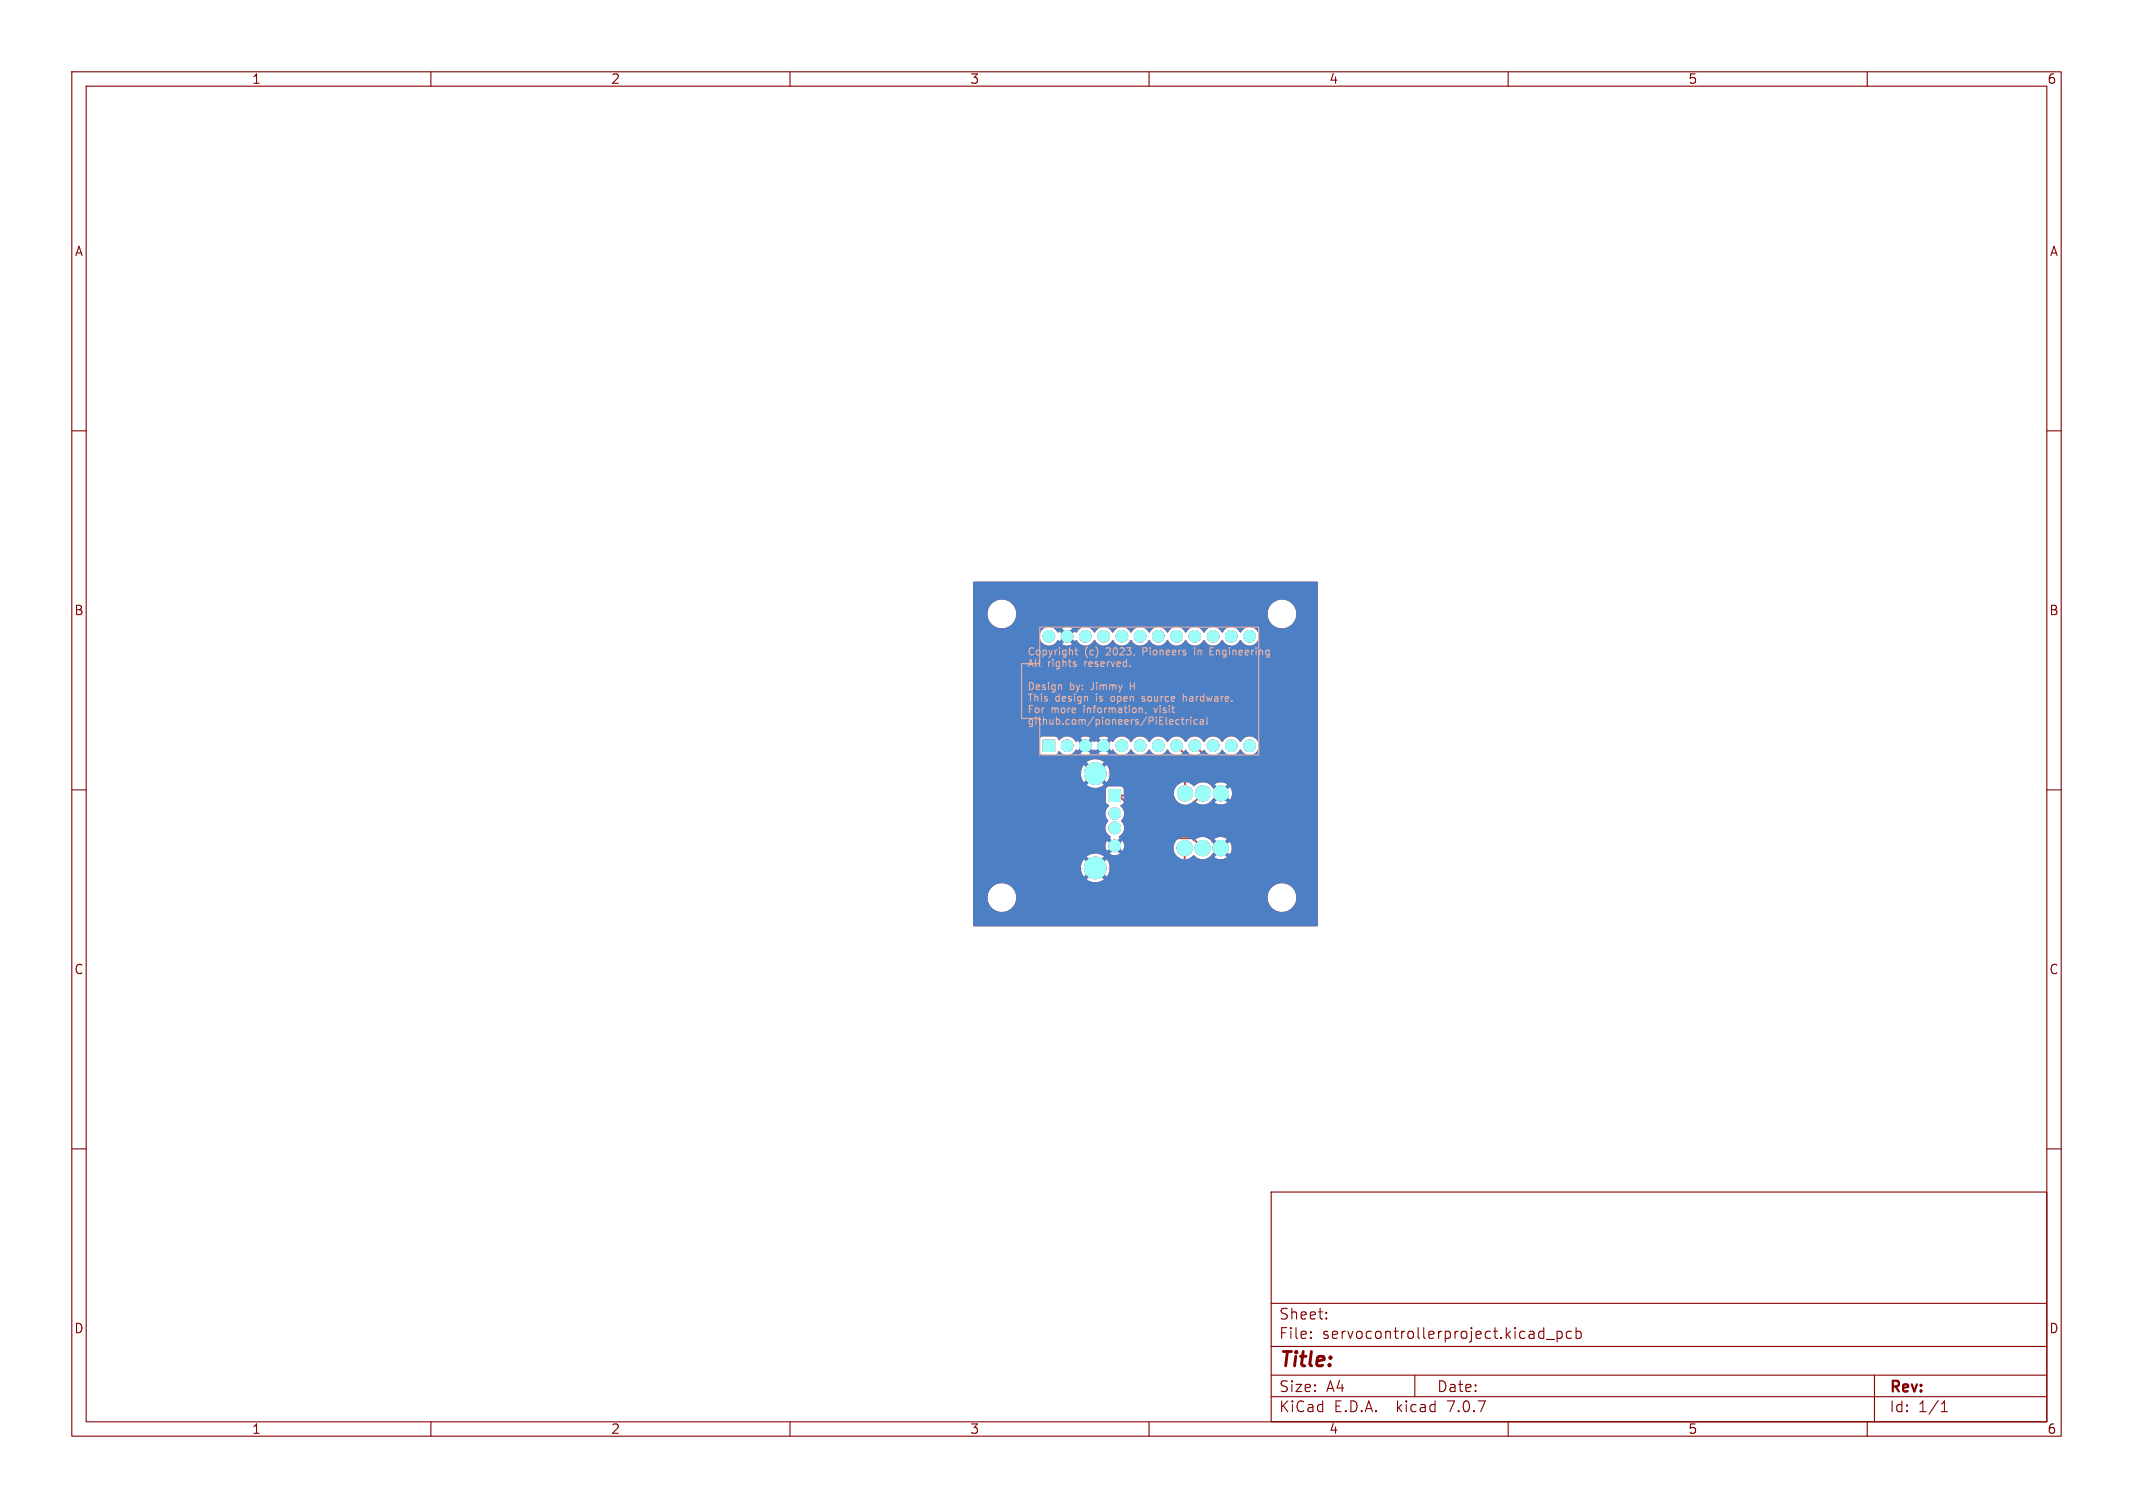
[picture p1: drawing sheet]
<svg xmlns="http://www.w3.org/2000/svg" width="297mm" height="210mm" viewBox="0 0 297 210" stroke-linecap="round" stroke-linejoin="round" font-family="sans-serif">
<defs><g id="words">
<text font-size="2.8" fill="#840000" x="178" y="190.9">Title:</text>
<g font-size="2.1" fill="#840000">
<text x="178" y="184">Sheet:</text>
<text x="178" y="186.7">File:</text>
<text x="184.1" y="186.7">servocontrollerproject.kicad_pcb</text>
<text x="178" y="196.9">KiCad</text>
<text x="178" y="194.1">Size:</text>
<text x="184.7" y="194.1">A4</text>
<text x="185.7" y="196.9">E.D.A.</text>
<text x="194.6" y="196.9">kicad</text>
<text x="200" y="194.1">Date:</text>
<text x="201.8" y="196.9">7.0.7</text>
<text x="263" y="194.3">Rev:</text>
<text x="263" y="196.9">Id:</text>
<text x="267.1" y="196.9">1/1</text>
</g>
<g font-size="1.8" fill="#840000">
<text x="35" y="11.9">1</text>
<text x="85" y="11.9">2</text>
<text x="135" y="11.9">3</text>
<text x="185" y="11.9">4</text>
<text x="235" y="11.9">5</text>
<text x="285" y="11.9">6</text>
<text x="10.3" y="35.9">A</text>
<text x="285.4" y="35.9">A</text>
<text x="10.3" y="85.9">B</text>
<text x="285.3" y="85.9">B</text>
<text x="10.3" y="135.9">C</text>
<text x="285.3" y="135.9">C</text>
<text x="10.3" y="185.9">D</text>
<text x="285.3" y="185.9">D</text>
<text x="35" y="199.9">1</text>
<text x="85" y="199.9">2</text>
<text x="135" y="199.9">3</text>
<text x="185" y="199.9">4</text>
<text x="235" y="199.9">5</text>
<text x="285" y="199.9">6</text>
</g>
<g font-size="1.4" fill="#e8b2a7">
<text x="143" y="91.3">Copyright</text>
<text x="143" y="93">All</text>
<text x="145.9" y="93">rights</text>
<text x="151.1" y="91.3">(c)</text>
<text x="151.2" y="93">reserved.</text>
<text x="154.3" y="91.3">2023,</text>
<text x="159.6" y="91.3">Pioneers</text>
<text x="167" y="91.3">in</text>
<text x="169.4" y="91.3">Engineering</text>
<text x="143" y="96.2">Design</text>
<text x="143" y="97.8">This</text>
<text x="143" y="99.4">For</text>
<text x="143" y="101">github.com/pioneers/PiElectrical</text>
<text x="146.4" y="99.4">more</text>
<text x="147" y="97.8">design</text>
<text x="149" y="96.2">by:</text>
<text x="151.1" y="99.4">information,</text>
<text x="152.1" y="96.2">Jimmy</text>
<text x="152.8" y="97.8">is</text>
<text x="155.1" y="97.8">open</text>
<text x="157.8" y="96.2">H</text>
<text x="159.7" y="97.8">source</text>
<text x="161.2" y="99.4">visit</text>
<text x="165.7" y="97.8">hardware.</text>
</g>
</g></defs>
<g fill="none" stroke="#840000" stroke-width=".15">
<path d="M10 10h277v190h-277zM12 12h273v186h-273zM60 10v2M110 10v2M160 10v2M210 10v2M260 10v2M10 60h2M285 60h2M10 110h2M285 110h2M10 160h2"/>
<path d="M285 160h2M177 166h108v32h-108zM60 198v2M110 198v2M160 198v2M177 194.5h108M177 191.5h108M177 187.5h108M177 181.5h108M182.5 186.3h.1l-.1 .1M182.5 186.3v.1M182.5 185.5v.1"/>
<path d="M182.5 185.5h.1l-.1 .1M184.7 183.6v.1M184.7 183.6h-.1l.1 .1M184.7 182.8v.1M184.7 182.8h-.1l.1 .1M197 191.5v3M210 198v2M214.5 185.4l.5 .1M215 184.9v1.5M215 186.3l-.5 .1M215.3 186.5h1.2M216.8 185.5l.4-.1 .3 .3v.4l-.1 .2-.2 .1-.4-.1"/>
<path d="M216.8 185.4v1.5M218.8 185.5l-.4-.1-.3 .3v.4l.1 .2 .2 .1 .4-.1M219.5 185.5l.4-.1 .3 .3v.4l-.2 .2-.1 .1-.4-.1M219.5 184.9v1.5M260 198v2M261 191.5v6.5M270.3 196.6h.9M270.3 195.5l.4-.4v1.5"/>
</g>
<g fill="none" stroke="#f2eda1" stroke-width=".15">
<path d="M144.8 87.3h30.5v17.8h-30.5v-5.1h-2.6v-7.6h2.6zM157.9 114.6h.7a.32 .32 0 0 1 .3 .4M157.9 114.3v-.7l.3 .4 .1-.3h.5l.1 .1-.1 .5M167.4 113.6v.7a.32 .32 0 0 1-.4 .3M167.5 105.9v.8a.32 .32 0 0 1-.4 .2M167.9 113.7l.3-.1 .2 .3-.6 .7h.6M167.9 106.9h.6M167.9 106.2l.3-.3v1M177.1 109.1h.7M177.1 114.1h.7M177.1 115.6h.7M177.1 119h.7"/>
<path d="M177.2 107.3l-.1 .4 .1 .1h.3l.2-.4 .2-.1 .2 .2v.4M177.2 110.6l.4-.1 .1 .1 .1 .2-.2 .2h-.3l-.2-.2zM177.2 116.2l.4-.1 .1 .1 .1 .3-.2 .2h-.3l-.2-.2zM177.2 112.8a.47 .47 0 0 1 .4-.7 .47 .47 0 0 1 .5 .5l-.1 .2M177.2 113.2h.5l.1 .1-.1 .3-.1 .1-.4-.1-.1-.1zM177.5 108.2l.1 .5h.1l.1-.3-.1-.2-.5 .1v.4M177.5 118.1l.1 .5 .1-.1 .1-.3-.1-.1h-.5v.4M177.6 109.1l.2 .3M177.6 115.6l.2 .3M177.6 119l.2 .3M177.7 114.1l.1 .1-.1 .3h-.6M177.8 114.9v.3"/>
<path d="M177.8 109.7l-.7 .2 .7 .2M178.1 115h-.8l-.2 .2M178.1 117.1h-.8l-.2 .1M178.1 117.6h-.8l-.2 .2"/>
</g>
<path d="M150.8 107.6h-8.2v-.6h-.5v14.6h.5v-.6h8.2M154.3 107.6h3.3v13.4h-3.3M157.8 109.9v1.8M162.4 113v.5h.5M162.9 115.1h-.5v.5M162.9 107.5h-.5v.5M172.1 115.1h.5v.5M172.1 107.5h.5v.5M172.6 113v.5h-.5M162.4 120.6v.5h.5M172.6 120.6v.5h-.5" fill="none" stroke="#f2eda1" stroke-width=".14"/>
<g fill="#f2eda1" stroke="#f2eda1" stroke-width=".14">
<path d="M145.2 103.1h1.7v1.6h-1.7z"/>
<circle cx="148.6" cy="103.9" r=".8"/>
<circle cx="151.1" cy="103.9" r=".8"/>
<circle cx="153.7" cy="103.9" r=".8"/>
<circle cx="156.2" cy="103.9" r=".8"/>
<circle cx="158.7" cy="103.9" r=".8"/>
<circle cx="161.3" cy="103.9" r=".8"/>
<circle cx="163.8" cy="103.9" r=".8"/>
<circle cx="166.4" cy="103.9" r=".8"/>
<circle cx="168.9" cy="103.9" r=".8"/>
<circle cx="171.4" cy="103.9" r=".8"/>
<circle cx="174" cy="103.9" r=".8"/>
<circle cx="174" cy="88.6" r=".8"/>
<circle cx="171.4" cy="88.6" r=".8"/>
<circle cx="168.9" cy="88.6" r=".8"/>
<circle cx="166.4" cy="88.6" r=".8"/>
<circle cx="163.8" cy="88.6" r=".8"/>
<circle cx="161.3" cy="88.6" r=".8"/>
<circle cx="158.7" cy="88.6" r=".8"/>
<circle cx="156.2" cy="88.6" r=".8"/>
<circle cx="153.7" cy="88.6" r=".8"/>
<circle cx="151.1" cy="88.6" r=".8"/>
<circle cx="148.6" cy="88.6" r=".8"/>
<circle cx="146" cy="88.6" r=".8"/>
</g>
<g fill="#c83434" stroke="#c83434" stroke-width=".14">
<path d="M154.5 110h1.5v1.6h-1.5z"/>
<path d="M145.2 103.1h1.7v1.6h-1.7z"/>
<circle cx="152.5" cy="120.9" r="1.5"/>
<circle cx="152.5" cy="107.7" r="1.5"/>
<circle cx="155.2" cy="117.8" r=".8"/>
<circle cx="155.2" cy="115.3" r=".8"/>
<circle cx="155.2" cy="113.3" r=".8"/>
<circle cx="148.6" cy="103.9" r=".8"/>
<circle cx="151.1" cy="103.9" r=".8"/>
<circle cx="153.7" cy="103.9" r=".8"/>
<circle cx="156.2" cy="103.9" r=".8"/>
<circle cx="158.7" cy="103.9" r=".8"/>
<circle cx="161.3" cy="103.9" r=".8"/>
<circle cx="163.8" cy="103.9" r=".8"/>
<circle cx="166.4" cy="103.9" r=".8"/>
<circle cx="168.9" cy="103.9" r=".8"/>
<circle cx="171.4" cy="103.9" r=".8"/>
<circle cx="174" cy="103.9" r=".8"/>
<circle cx="174" cy="88.6" r=".8"/>
<circle cx="171.4" cy="88.6" r=".8"/>
<circle cx="168.9" cy="88.6" r=".8"/>
<circle cx="166.4" cy="88.6" r=".8"/>
<circle cx="163.8" cy="88.6" r=".8"/>
<circle cx="161.3" cy="88.6" r=".8"/>
<circle cx="158.7" cy="88.6" r=".8"/>
<circle cx="156.2" cy="88.6" r=".8"/>
<circle cx="153.7" cy="88.6" r=".8"/>
<circle cx="151.1" cy="88.6" r=".8"/>
<circle cx="148.6" cy="88.6" r=".8"/>
<circle cx="146" cy="88.6" r=".8"/>
<circle cx="165" cy="110.5" r="1.05"/>
<circle cx="167.5" cy="110.5" r="1.05"/>
<circle cx="170" cy="110.5" r="1.05"/>
<circle cx="165" cy="118.1" r="1.05"/>
<circle cx="167.5" cy="118.1" r="1.05"/>
<circle cx="170" cy="118.1" r="1.05"/>
</g>
<path d="M155.8 110.8l5.9 5.9h4.4l1.4 1.4M163.8 103.9l1.2 1.1v5.5M166.4 103.9l2.1 2.1h4.5l1 1v15h-9v-3.9M167.5 110.5l-3.5 3.5h-3l-3.2-3.2h-2.6" fill="none" stroke="#c83434" stroke-width=".25"/>
<g fill="#c83434">
<path d="M165.6 105.1h1.1l1.6 1.5h4.4l.7 .7v14l-7.8 .1v-1.8l.6-.5a1.66 1.66 0 0 0 2.6-.2l.6-.5 .3 .2v.1l-.6 .7a1.55 1.55 0 0 0 1.8 0l-.6-.6a.34 .34 0 0 1 .3-.4l.6 .6a1.55 1.55 0 0 0 0-1.8l-.7 .6-.2-.1-.1-.2 .7-.7a1.55 1.55 0 0 0-1.8 0l.6 .7a.34 .34 0 0 1-.4 .3l-.5-.5a1.72 1.72 0 0 0-2-.7l-.3-.4-.3-.1h-4.2l-1.3-1.3a.14 .14 0 0 1 0-.2 .14 .14 0 0 1 .2 0h3.3l2.8-2.6a1.55 1.55 0 0 0 1.8-.7l.6-.5 .3 .2v.1l-.6 .7a1.55 1.55 0 0 0 1.8 0l-.6-.7a.34 .34 0 0 1 .3-.3l.7 .6a1.55 1.55 0 0 0 0-1.8l-.7 .6-.3-.2v-.1l.6-.7a1.55 1.55 0 0 0-1.8 0l.6 .6a.34 .34 0 0 1-.3 .4l-.6-.5a1.63 1.63 0 0 0-2.6-.2l-.6-.5z"/>
<path d="M135.5 81.1l47.9-.1 .1 .1v47.8l-47.9 .1-.1-.1v-3.9h2l.2 .8 .4 .6 .6 .4 .8 .2 .8-.2 .6-.4 .4-.6 .2-.8h35l.2 .8 .4 .6 .6 .4 .8 .2 .7-.1 .6-.4 .5-.5 .2-.7-.1-.9-.4-.7-.7-.5-.8-.2-.8 .2-.6 .4-.4 .6-.2 .8h-35l-.2-.8-.4-.6-.6-.4-.8-.2-.8 .2-.6 .4-.4 .6-.2 .8h-2v-4.1h15l.1 .5 .3 .7 .6-.5 .3 .2-.5 .7a1.98 1.98 0 0 0 2.4 0l-.5-.6 .2-.3h.2l.5 .5a1.98 1.98 0 0 0 0-2.5l-.5 .5h-.2l-.2-.2 .5-.6a1.98 1.98 0 0 0-2.4 0l.5 .6-.3 .3-.6-.6-.3 .7-.1 .6h-15v-13.2h15l.1 .6 .3 .7 .5-.5a.32 .32 0 0 1 .4 .3l-.5 .5 .1 .1a1.99 1.99 0 0 0 2.3-.1l-.5-.6 .2-.2h.2l.5 .5a1.98 1.98 0 0 0 0-2.5l-.5 .5h-.2l-.2-.3 .5-.6-.1-.1a1.99 1.99 0 0 0-2.3 .1l.5 .7-.3 .2-.6-.5-.3 .7-.1 .5h-15v-3h9.2l.2 .3 .2 .1 1.8 .1 .3-.2 .2-.3h.2a1.38 1.38 0 0 0 2.3-.3l.2 .2 .4-.5 .3 .2v.2l-.4 .4a1.28 1.28 0 0 0 1.5 0l-.5-.5a.32 .32 0 0 1 .4-.3l.4 .5 .2-.2 .2 .2 .6-.5 .2 .3-.5 .5 .5 .2h.5l.5-.2-.4-.4a.34 .34 0 0 1 .3-.4l.4 .5 .2-.2h.1a1.38 1.38 0 0 0 1.3 .8 1.38 1.38 0 0 0 1.2-.8 1.42 1.42 0 0 0 1.3 .8 1.42 1.42 0 0 0 1.2-.8 1.42 1.42 0 0 0 1.3 .8 1.42 1.42 0 0 0 1.3-.8 1.59 1.59 0 0 0 1.6 .8l.2 .1v3.7a1.65 1.65 0 0 0-.9 1.7 1.65 1.65 0 0 0 1.4 1.4l-1.2 1.3h-2.4l-3.1-3.1-.4-.1h-1.2l-.1-.1a.5 .5 0 0 0-.5-.6h-1.6l-.4 .3v1.9l.1 .3 .3 .1v.2a1.4 1.4 0 0 0-.1 2 1.39 1.39 0 0 0 .4 2.3l-.2 .1 .5 .6-.2 .2-.2 .1-.5-.5a1.28 1.28 0 0 0 0 1.4l.5-.5 .2 .1 .2 .2-.5 .6a1.28 1.28 0 0 0 1.4 0l-.5-.6 .3-.3 .6 .5 .2-.7-.2-.7-.6 .5-.3-.3 .5-.6-.1-.2a1.41 1.41 0 0 0 .3-2.2 1.32 1.32 0 0 0 0-2v-.2h.1l5.2 5.1 .3 .2h1.7l.1 .1a1.73 1.73 0 0 0 .8 2.1v2.5l.2 .3 .3 .2h9.2h.3l.3-.4v-15.3l-.1-.3-1.2-1.1-.3-.1h-1.3l-.1-.2 .1-.1a1.66 1.66 0 0 0 1-.7 1.32 1.32 0 0 0 2.2 .4 1.32 1.32 0 0 0-.5-2.2 1.43 1.43 0 0 0-1.7 .7 1.42 1.42 0 0 0-1.3-.7 1.42 1.42 0 0 0-1.2 .7 1.42 1.42 0 0 0-1.3-.7 1.42 1.42 0 0 0-1.3 .7 1.42 1.42 0 0 0-1.2-.7 1.42 1.42 0 0 0-1.3 .7 1.42 1.42 0 0 0-1.3-.7 1.42 1.42 0 0 0-1.2 .7 1.42 1.42 0 0 0-1.3-.7 1.42 1.42 0 0 0-1.3 .7 1.42 1.42 0 0 0-1.3-.7 1.42 1.42 0 0 0-1.2 .7 1.42 1.42 0 0 0-1.3-.7 1.42 1.42 0 0 0-1.3 .7l-.2-.2-.5 .5-.3-.3 .5-.5-.7-.3-.8 .3 .5 .4a.34 .34 0 0 1-.4 .4l-.4-.5-.2 .2-.2-.2-.6 .5-.2-.3 .5-.5a1.28 1.28 0 0 0-1.5 0l.5 .5a.32 .32 0 0 1-.4 .3l-.4-.5-.2 .2h-.1a1.39 1.39 0 0 0-2.4-.2l-.2-.4-.2-.1h-2l-.2 .3-.1 1.8h-9.2v-16.1h9.2a1.35 1.35 0 0 0 1.1 1.3 1.35 1.35 0 0 0 1.5-.8l.2 .2 .6-.4 .2 .3-.4 .5 .7 .2 .7-.2-.4-.4a.34 .34 0 0 1 .3-.4l.5 .4 .1-.1h.1a1.38 1.38 0 0 0 1.3 .7 1.38 1.38 0 0 0 1.2-.8 1.42 1.42 0 0 0 1.3 .8 1.42 1.42 0 0 0 1.2-.8 1.42 1.42 0 0 0 1.3 .8 1.42 1.42 0 0 0 1.3-.8 1.42 1.42 0 0 0 1.3 .8 1.42 1.42 0 0 0 1.2-.8 1.42 1.42 0 0 0 1.3 .8 1.42 1.42 0 0 0 1.3-.8 1.42 1.42 0 0 0 1.2 .8 1.42 1.42 0 0 0 1.3-.8 1.42 1.42 0 0 0 1.3 .8 1.42 1.42 0 0 0 1.2-.8 1.42 1.42 0 0 0 1.3 .8 1.42 1.42 0 0 0 1.3-.8 1.42 1.42 0 0 0 1.3 .8 1.42 1.42 0 0 0 1.2-.8 1.32 1.32 0 0 0 2.2 .4 1.32 1.32 0 0 0-.5-2.1 1.43 1.43 0 0 0-1.7 .7 1.42 1.42 0 0 0-1.3-.8 1.42 1.42 0 0 0-1.2 .8 1.42 1.42 0 0 0-1.3-.8 1.42 1.42 0 0 0-1.3 .8 1.42 1.42 0 0 0-1.2-.8 1.42 1.42 0 0 0-1.3 .8 1.42 1.42 0 0 0-1.3-.8 1.42 1.42 0 0 0-1.2 .8 1.42 1.42 0 0 0-1.3-.8 1.42 1.42 0 0 0-1.3 .8 1.42 1.42 0 0 0-1.3-.8 1.42 1.42 0 0 0-1.2 .8 1.42 1.42 0 0 0-1.3-.8 1.42 1.42 0 0 0-1.3 .8 1.42 1.42 0 0 0-1.2-.8 1.42 1.42 0 0 0-1.3 .8 1.42 1.42 0 0 0-1.3-.8 1.42 1.42 0 0 0-1.2 .8l-.2-.2-.6 .4-.3-.3 .5-.5-.7-.2-.7 .2 .4 .5a.34 .34 0 0 1-.4 .3l-.4-.4-.1 .2h-.1a1.31 1.31 0 0 0-1.5-.8 1.31 1.31 0 0 0-1.1 1.3h-9.2v-3.1h2l.2 .8 .4 .6 .6 .4 .8 .2 .8-.2 .6-.4 .4-.6 .2-.8h35l.2 .8 .4 .6 .6 .4 .8 .2 .8-.2 .7-.5 .4-.7 .1-.9-.2-.7-.5-.5-.6-.4-.7-.1-.8 .2-.6 .4-.4 .6-.2 .8h-35l-.2-.8-.4-.6-.6-.4-.8-.2-.8 .2-.6 .4-.4 .6-.2 .8h-2z"/>
</g>
<g fill="#4d7fc4" stroke="#4d7fc4" stroke-width=".14">
<path d="M154.5 110h1.5v1.6h-1.5z"/>
<path d="M145.2 103.1h1.7v1.6h-1.7z"/>
<circle cx="152.5" cy="120.9" r="1.5"/>
<circle cx="152.5" cy="107.7" r="1.5"/>
<circle cx="155.2" cy="117.8" r=".8"/>
<circle cx="155.2" cy="115.3" r=".8"/>
<circle cx="155.2" cy="113.3" r=".8"/>
<circle cx="148.6" cy="103.9" r=".8"/>
<circle cx="151.1" cy="103.9" r=".8"/>
<circle cx="153.7" cy="103.9" r=".8"/>
<circle cx="156.2" cy="103.9" r=".8"/>
<circle cx="158.7" cy="103.9" r=".8"/>
<circle cx="161.3" cy="103.9" r=".8"/>
<circle cx="163.8" cy="103.9" r=".8"/>
<circle cx="166.4" cy="103.9" r=".8"/>
<circle cx="168.9" cy="103.9" r=".8"/>
<circle cx="171.4" cy="103.9" r=".8"/>
<circle cx="174" cy="103.9" r=".8"/>
<circle cx="174" cy="88.6" r=".8"/>
<circle cx="171.4" cy="88.6" r=".8"/>
<circle cx="168.9" cy="88.6" r=".8"/>
<circle cx="166.4" cy="88.6" r=".8"/>
<circle cx="163.8" cy="88.6" r=".8"/>
<circle cx="161.3" cy="88.6" r=".8"/>
<circle cx="158.7" cy="88.6" r=".8"/>
<circle cx="156.2" cy="88.6" r=".8"/>
<circle cx="153.7" cy="88.6" r=".8"/>
<circle cx="151.1" cy="88.6" r=".8"/>
<circle cx="148.6" cy="88.6" r=".8"/>
<circle cx="146" cy="88.6" r=".8"/>
<circle cx="165" cy="110.5" r="1.05"/>
<circle cx="167.5" cy="110.5" r="1.05"/>
<circle cx="170" cy="110.5" r="1.05"/>
<circle cx="165" cy="118.1" r="1.05"/>
<circle cx="167.5" cy="118.1" r="1.05"/>
<circle cx="170" cy="118.1" r="1.05"/>
</g>
<path d="M135.5 81.1l47.9-.1 .1 .1v47.8l-47.9 .1-.1-.1v-3.9h2l.2 .8 .4 .6 .6 .4 .8 .2 .8-.2 .6-.4 .4-.6 .2-.8h35l.2 .8 .4 .6 .6 .4 .8 .2 .7-.1 .6-.4 .5-.5 .2-.7-.1-.9-.4-.7-.7-.5-.8-.2-.8 .2-.6 .4-.4 .6-.2 .8h-35l-.2-.8-.4-.6-.6-.4-.8-.2-.8 .2-.6 .4-.4 .6-.2 .8h-2v-4.1h15l.1 .5 .3 .7 .6-.5 .3 .2-.5 .7a1.98 1.98 0 0 0 2.4 0l-.5-.6 .2-.3h.2l.5 .5a1.98 1.98 0 0 0 0-2.5l-.5 .5h-.2l-.2-.2 .5-.6a1.98 1.98 0 0 0-2.4 0l.5 .6-.3 .3-.6-.6-.3 .7-.1 .6h-15v-5.6h18.4a1.63 1.63 0 0 0 .8 1.3l-.2 .1 .5 .6-.2 .2-.2 .1-.5-.5a1.28 1.28 0 0 0 0 1.4l.5-.5 .2 .1 .2 .2-.5 .6a1.28 1.28 0 0 0 1.4 0l-.5-.6 .3-.3 .6 .5 .2-.4h6.9v.3a1.61 1.61 0 0 0 1.2 1.2 1.61 1.61 0 0 0 1.6-.5 1.58 1.58 0 0 0 2.6-.2l.6-.5 .3 .2v.1l-.6 .7a1.55 1.55 0 0 0 1.8 0l-.7-.7a.32 .32 0 0 1 .4-.3l.6 .6 .2-.4 .1-.5-.1-.5-.2-.4-.7 .6-.3-.3 .7-.7-.5-.2h-.4h-.5l-.4 .2 .6 .7a.34 .34 0 0 1-.4 .3l-.5-.5a1.63 1.63 0 0 0-2.6-.2 1.57 1.57 0 0 0-1.8-.5 1.57 1.57 0 0 0-1 1.5h-6.9v-.5l-.2-.5-.6 .5-.3-.3 .5-.6-.1-.2a1.4 1.4 0 0 0 .3-2.2 1.32 1.32 0 0 0 0-2v-.2l.2-.1 .2-.3v-1.2h6.9a1.61 1.61 0 0 0 1.1 1.5 1.61 1.61 0 0 0 1.8-.5 1.58 1.58 0 0 0 2.5-.2l.7-.5 .2 .3-.6 .7 .7 .2h.4l.7-.2-.6-.7a.34 .34 0 0 1 .3-.3l.7 .6 .2-.4 .1-.5-.1-.5-.2-.4-.7 .6-.3-.3 .6-.7-.4-.2-.5-.1-.5 .1-.4 .2 .6 .6a.34 .34 0 0 1-.3 .4l-.6-.6a1.63 1.63 0 0 0-2.6-.1l-.5-.4-.4-.1a1.55 1.55 0 0 0-1.9 1.5h-6.9v-.6l-.3-.3-1.8-.1-.3 .1-.1 .3v1.7l.1 .4 .3 .2a1.49 1.49 0 0 0-.1 2.1l-.3 .6-.1 .4h-18.4v-7.6h15l.1 .6 .3 .7 .5-.5a.32 .32 0 0 1 .4 .3l-.5 .5 .1 .1a1.99 1.99 0 0 0 2.3-.1l-.5-.6 .2-.2h.2l.5 .5a1.98 1.98 0 0 0 0-2.5l-.5 .5h-.2l-.2-.3 .5-.6a1.98 1.98 0 0 0-2.4 0l.5 .7-.3 .2-.6-.5-.3 .7-.1 .5h-15v-3h9.2l.2 .3 .2 .1 1.8 .1 .3-.2 .2-.3h.2a1.38 1.38 0 0 0 2.3-.3l.2 .2 .5-.5 .3 .3-.5 .5 .7 .3 .8-.3-.5-.4a.34 .34 0 0 1 .4-.4l.4 .5 .2-.2 .2 .2 .6-.5 .2 .3-.5 .5a1.28 1.28 0 0 0 1.5 0l-.5-.5a.32 .32 0 0 1 .4-.3l.4 .5 .2-.2h.1a1.38 1.38 0 0 0 1.3 .8 1.38 1.38 0 0 0 1.2-.8 1.42 1.42 0 0 0 1.3 .8 1.42 1.42 0 0 0 1.2-.8 1.42 1.42 0 0 0 1.3 .8 1.42 1.42 0 0 0 1.3-.8 1.42 1.42 0 0 0 1.2 .8 1.42 1.42 0 0 0 1.3-.8 1.42 1.42 0 0 0 1.3 .8 1.42 1.42 0 0 0 1.2-.8 1.42 1.42 0 0 0 1.3 .8 1.42 1.42 0 0 0 1.3-.8 1.42 1.42 0 0 0 1.3 .8 1.42 1.42 0 0 0 1.2-.8 1.32 1.32 0 0 0 2.2 .4 1.32 1.32 0 0 0-.5-2.2 1.43 1.43 0 0 0-1.7 .7 1.42 1.42 0 0 0-1.3-.7 1.42 1.42 0 0 0-1.2 .7 1.42 1.42 0 0 0-1.3-.7 1.42 1.42 0 0 0-1.3 .7 1.42 1.42 0 0 0-1.2-.7 1.42 1.42 0 0 0-1.3 .7 1.42 1.42 0 0 0-1.3-.7 1.42 1.42 0 0 0-1.2 .7 1.42 1.42 0 0 0-1.3-.7 1.42 1.42 0 0 0-1.3 .7 1.42 1.42 0 0 0-1.3-.7 1.42 1.42 0 0 0-1.2 .7 1.42 1.42 0 0 0-1.3-.7 1.42 1.42 0 0 0-1.3 .7l-.2-.2-.5 .5-.3-.3 .5-.5-.7-.3-.8 .3 .5 .4a.34 .34 0 0 1-.4 .4l-.4-.5-.2 .2-.2-.2-.6 .5-.2-.3 .5-.5a1.28 1.28 0 0 0-1.5 0l.5 .5a.32 .32 0 0 1-.4 .3l-.4-.5-.2 .2h-.1a1.39 1.39 0 0 0-2.4-.2l-.2-.4-.2-.1h-2l-.2 .3-.1 1.8h-9.2v-16.1h9.2a1.35 1.35 0 0 0 1.1 1.3 1.35 1.35 0 0 0 1.5-.8l.2 .2 .6-.4 .2 .3-.4 .5 .7 .2 .7-.2-.4-.4a.34 .34 0 0 1 .3-.4l.5 .4 .1-.1h.1a1.38 1.38 0 0 0 1.3 .7 1.38 1.38 0 0 0 1.2-.8 1.42 1.42 0 0 0 1.3 .8 1.42 1.42 0 0 0 1.2-.8 1.42 1.42 0 0 0 1.3 .8 1.42 1.42 0 0 0 1.3-.8 1.42 1.42 0 0 0 1.3 .8 1.42 1.42 0 0 0 1.2-.8 1.42 1.42 0 0 0 1.3 .8 1.42 1.42 0 0 0 1.3-.8 1.42 1.42 0 0 0 1.2 .8 1.42 1.42 0 0 0 1.3-.8 1.42 1.42 0 0 0 1.3 .8 1.42 1.42 0 0 0 1.2-.8 1.42 1.42 0 0 0 1.3 .8 1.42 1.42 0 0 0 1.3-.8 1.42 1.42 0 0 0 1.3 .8 1.42 1.42 0 0 0 1.2-.8 1.32 1.32 0 0 0 2.2 .4 1.32 1.32 0 0 0-.5-2.1 1.43 1.43 0 0 0-1.7 .7 1.42 1.42 0 0 0-1.3-.8 1.42 1.42 0 0 0-1.2 .8 1.42 1.42 0 0 0-1.3-.8 1.42 1.42 0 0 0-1.3 .8 1.42 1.42 0 0 0-1.2-.8 1.42 1.42 0 0 0-1.3 .8 1.42 1.42 0 0 0-1.3-.8 1.42 1.42 0 0 0-1.2 .8 1.42 1.42 0 0 0-1.3-.8 1.42 1.42 0 0 0-1.3 .8 1.42 1.42 0 0 0-1.3-.8 1.42 1.42 0 0 0-1.2 .8 1.42 1.42 0 0 0-1.3-.8 1.42 1.42 0 0 0-1.3 .8 1.42 1.42 0 0 0-1.2-.8 1.42 1.42 0 0 0-1.3 .8 1.42 1.42 0 0 0-1.3-.8 1.42 1.42 0 0 0-1.2 .8l-.2-.2-.6 .4-.3-.3 .5-.5-.7-.2-.7 .2 .4 .5a.34 .34 0 0 1-.4 .3l-.4-.4-.1 .2h-.1a1.31 1.31 0 0 0-1.5-.8 1.31 1.31 0 0 0-1.1 1.3h-9.2v-3.1h2l.2 .8 .4 .6 .6 .4 .8 .2 .8-.2 .6-.4 .4-.6 .2-.8h35l.2 .8 .4 .6 .6 .4 .8 .2 .8-.2 .7-.5 .4-.7 .1-.9-.2-.7-.5-.5-.6-.4-.7-.1-.8 .2-.6 .4-.4 .6-.2 .8h-35l-.2-.8-.4-.6-.6-.4-.8-.2-.8 .2-.6 .4-.4 .6-.2 .8h-2z" fill="#4d7fc4"/>
<g fill="none" stroke="#e8b2a7" stroke-width=".15">
<path d="M144.8 87.3h30.5v17.8h-30.5v-5.1h-2.6v-7.6h2.6zM147.7 95.4l.1 .1v.5M149.7 90.5h.4M149.7 92.5l.2 .1-.2 .2M149.7 92.2h.1M149.8 90.2v.9l.3 .1M154.7 97.1v.5M157.4 95v1M157.4 95.5h.6M158.7 98.6h.3l.1 .7M159 97.6h.3M159.1 90.7h.4"/>
<path d="M159.3 97l-.3 .1 .1 .2h.2M159.5 90.2h-.4v1M159.6 99.2l-.1 .2M160.7 98.6l.2 .7M164.6 99.9v.8l.3 .2M164.8 97.1l.1-.1h.2l.1 .6M164.8 96.6v1M165.8 99.9v.1M166.3 90.2v.1M166.3 90.5v.7M168.1 99.9v.8l.1 .2M168.5 91.2h.5"/>
<path d="M168.5 90.2h.5M168.5 90.7h.3M163.2 100.2l.1 .2-.4 .1M163.3 100.8l-.1 .1M164.2 100.3l-.3-.1-.2 .2 .1 .4h.4M164.5 100.2h.4M165.2 100.2v.7M165.5 100.2l-.3 .2M165.8 100.2v.7M166.7 100.3l-.3-.1-.2 .2 .1 .4h.4M167.1 100.3h.4l.1 .6M167.6 100.4l-.4 .1-.1 .1 .1 .3 .4-.1"/>
</g>
<g fill="#efc1ff" stroke="#efc1ff" stroke-width=".14">
<path d="M154.5 110h1.5v1.6h-1.5z"/>
<path d="M145.2 103.1h1.7v1.6h-1.7z"/>
<circle cx="152.5" cy="120.9" r="1.5"/>
<circle cx="152.5" cy="107.7" r="1.5"/>
<circle cx="155.2" cy="117.8" r=".8"/>
<circle cx="155.2" cy="115.3" r=".8"/>
<circle cx="155.2" cy="113.3" r=".8"/>
<circle cx="148.6" cy="103.9" r=".8"/>
<circle cx="151.1" cy="103.9" r=".8"/>
<circle cx="153.7" cy="103.9" r=".8"/>
<circle cx="156.2" cy="103.9" r=".8"/>
<circle cx="158.7" cy="103.9" r=".8"/>
<circle cx="161.3" cy="103.9" r=".8"/>
<circle cx="163.8" cy="103.9" r=".8"/>
<circle cx="166.4" cy="103.9" r=".8"/>
<circle cx="168.9" cy="103.9" r=".8"/>
<circle cx="171.4" cy="103.9" r=".8"/>
<circle cx="174" cy="103.9" r=".8"/>
<circle cx="174" cy="88.6" r=".8"/>
<circle cx="171.4" cy="88.6" r=".8"/>
<circle cx="168.9" cy="88.6" r=".8"/>
<circle cx="166.4" cy="88.6" r=".8"/>
<circle cx="163.8" cy="88.6" r=".8"/>
<circle cx="161.3" cy="88.6" r=".8"/>
<circle cx="158.7" cy="88.6" r=".8"/>
<circle cx="156.2" cy="88.6" r=".8"/>
<circle cx="153.7" cy="88.6" r=".8"/>
<circle cx="151.1" cy="88.6" r=".8"/>
<circle cx="148.6" cy="88.6" r=".8"/>
<circle cx="146" cy="88.6" r=".8"/>
<circle cx="165" cy="110.5" r="1.05"/>
<circle cx="167.5" cy="110.5" r="1.05"/>
<circle cx="170" cy="110.5" r="1.05"/>
<circle cx="165" cy="118.1" r="1.05"/>
<circle cx="167.5" cy="118.1" r="1.05"/>
<circle cx="170" cy="118.1" r="1.05"/>
</g>
<g fill="#9afff8" stroke="#9afff8" stroke-width=".14">
<path d="M154.5 110h1.5v1.6h-1.5z"/>
<path d="M145.2 103.1h1.7v1.6h-1.7z"/>
<circle cx="152.5" cy="120.9" r="1.5"/>
<circle cx="152.5" cy="107.7" r="1.5"/>
<circle cx="155.2" cy="117.8" r=".8"/>
<circle cx="155.2" cy="115.3" r=".8"/>
<circle cx="155.2" cy="113.3" r=".8"/>
<circle cx="148.6" cy="103.9" r=".8"/>
<circle cx="151.1" cy="103.9" r=".8"/>
<circle cx="153.7" cy="103.9" r=".8"/>
<circle cx="156.2" cy="103.9" r=".8"/>
<circle cx="158.7" cy="103.9" r=".8"/>
<circle cx="161.3" cy="103.9" r=".8"/>
<circle cx="163.8" cy="103.9" r=".8"/>
<circle cx="166.4" cy="103.9" r=".8"/>
<circle cx="168.9" cy="103.9" r=".8"/>
<circle cx="171.4" cy="103.9" r=".8"/>
<circle cx="174" cy="103.9" r=".8"/>
<circle cx="174" cy="88.6" r=".8"/>
<circle cx="171.4" cy="88.6" r=".8"/>
<circle cx="168.9" cy="88.6" r=".8"/>
<circle cx="166.4" cy="88.6" r=".8"/>
<circle cx="163.8" cy="88.6" r=".8"/>
<circle cx="161.3" cy="88.6" r=".8"/>
<circle cx="158.7" cy="88.6" r=".8"/>
<circle cx="156.2" cy="88.6" r=".8"/>
<circle cx="153.7" cy="88.6" r=".8"/>
<circle cx="151.1" cy="88.6" r=".8"/>
<circle cx="148.6" cy="88.6" r=".8"/>
<circle cx="146" cy="88.6" r=".8"/>
<circle cx="165" cy="110.5" r="1.05"/>
<circle cx="167.5" cy="110.5" r="1.05"/>
<circle cx="170" cy="110.5" r="1.05"/>
<circle cx="165" cy="118.1" r="1.05"/>
<circle cx="167.5" cy="118.1" r="1.05"/>
<circle cx="170" cy="118.1" r="1.05"/>
</g>
<use href="#words"/>
</svg>
